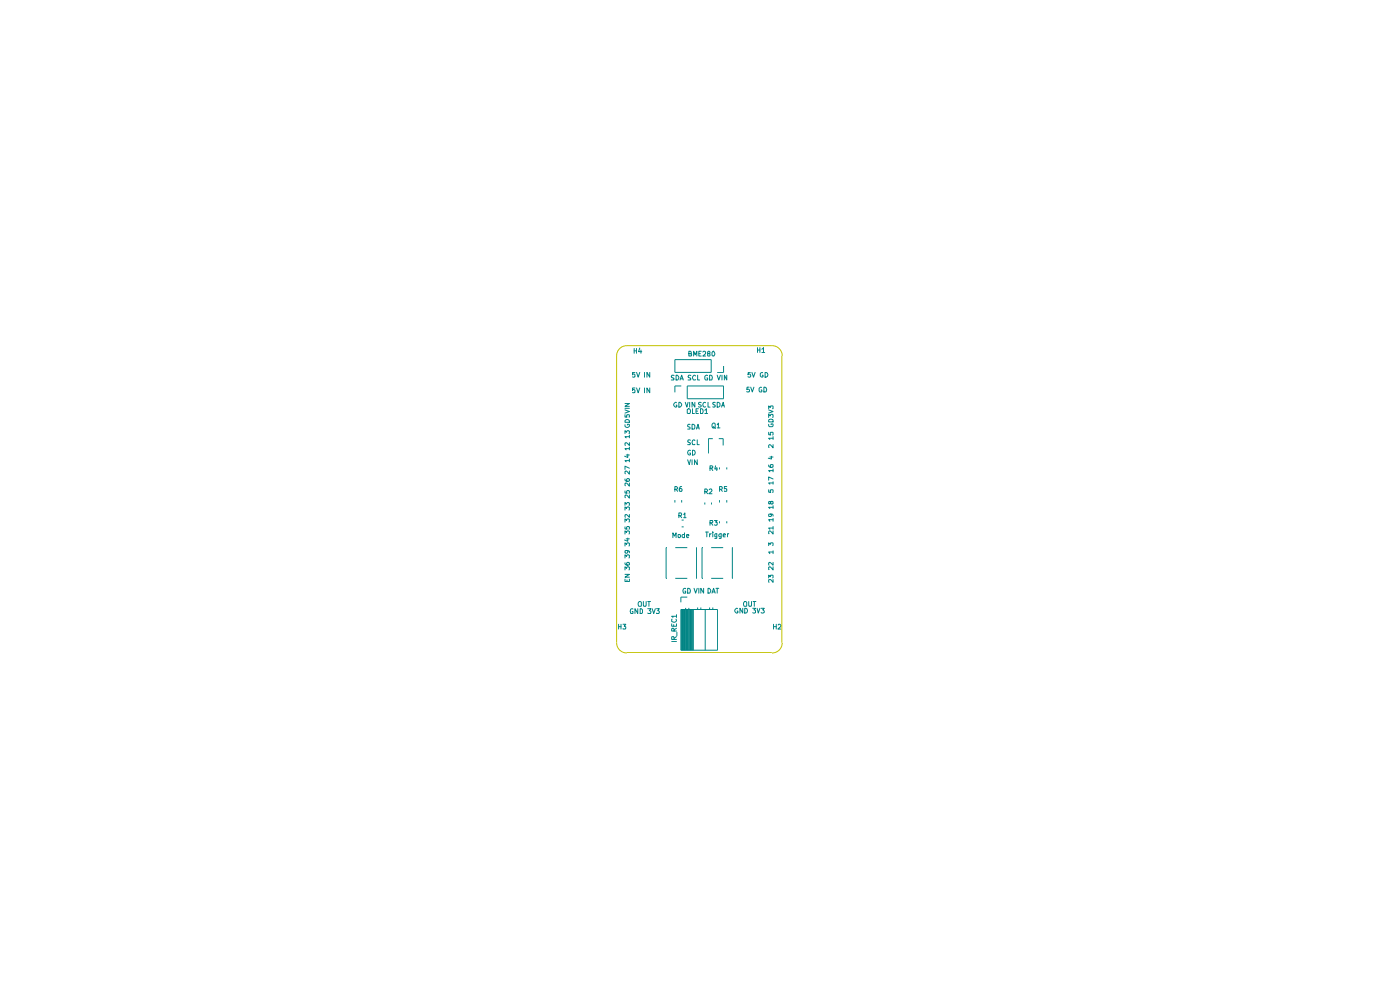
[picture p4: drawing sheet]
<svg xmlns="http://www.w3.org/2000/svg" width="297mm" height="210mm" viewBox="0 0 297 210" stroke-linecap="round" stroke-linejoin="round" font-family="sans-serif">
<g fill="none" stroke="#008484" stroke-width=".21">
<path d="M134.5 73.9v1M134.5 74.4h.5M134.7 79h-.5v.5l.1-.2 .4 .2v.4h-.5M135 79l.4 1 .3-1M135 73.9v1M135.7 73.8l-.2 .8h.6M136 74.3v.6M136.7 79v1M137.8 79v1l-.6-1v1M143 79.7h-.5a.36 .36 0 0 0 0 .4 .36 .36 0 0 0 .4 .1v.4h-.5M143.2 76.3h7.7v2.7h-7.7zM143.4 79.6h.3l.3 .5-.2 .5h-.4z"/>
<path d="M146.1 75l.5-.1-.1-.4h-.4v1h.5l.1-.3-.2-.2M146.6 79.7h-.6v.4l.5 .1 .1 .2-.1 .2h-.5M147.2 75.5v-1l.3 .8 .3-.8v1M147.6 79.8l-.4-.2-.3 .5 .3 .5 .4-.1M148 79.6v1h.4M148.3 75h.3M148.8 74.5h-.5v1h.5M149.1 74.7l.2-.2 .4 .2v.3l-.6 .5h.6M150.1 79.7l-.2-.1-.4 .2v.5l.2 .3h.4v-.4h-.2M150.3 75l-.2-.3 .4-.2 .1 .3-.5 .3 .1 .4 .4-.1v-.3l-.1-.1M150.5 79.6a.59 .59 0 0 1 .6 .3 .59 .59 0 0 1-.1 .7h-.5zM151.3 74.5a.53 .53 0 0 1 .3 .5 .53 .53 0 0 1-.4 .5l-.2-.1v-.6z"/>
<path d="M152.1 79.6l.4 1 .3-1M153.2 79.6v1M153.5 77.6v1.4h-1.4M154.2 79.6v1l-.5-1v1M159.2 79h-.5v.5l.4-.2 .2 .5-.2 .2-.4-.1M159.5 79l.4 1 .3-1M160.7 73.7v1.1M160.7 74.3h.5M161.2 73.7v1.1M161.6 74.1l.4-.4v1.1M161.6 74.8h.6M161.8 79.1l-.2-.1-.3 .2v.6l.3 .2 .3-.1v-.3h-.2"/>
<path d="M162.3 79a.52 .52 0 0 1 .6 .5 .52 .52 0 0 1-.6 .5zM132.6 90.1v.3a.55 .55 0 0 0 .9 0l-.1-.4h-.3v.2M132.6 89.2a.55 .55 0 0 1 .9 0v.4h-.9zM132.6 91.9v-.5l.3 .3 .2-.3h.4l-.1 .5M132.6 88v.5h.4v-.5l.5 .1-.1 .4M132.6 87l.9 .3-.9 .3M132.6 85.6h.9l-.9 .6h.9M132.6 86.6h.9M132.8 96.5h.7M133.2 96.4v.6l-.7-.2M133.5 97.7h-.9l.2 .3M133.5 95.2h-.9l.2 .2"/>
<path d="M133.5 93.9v.6l-.7-.6-.2 .1 .1 .5M133.5 99.9v.7l-.7-.7-.2 .1 .1 .5M133.5 99.3l-.9-.4v.7M133.5 92.6h-.9l.2 .3M133.5 92.3v.6M133.5 94.8v.6M133.5 97.4v.6M134.7 82.3h-.5v.5l.1-.2 .4 .2v.4h-.5M135 82.3l.4 1 .3-1M136.7 82.3v1M137.8 82.3v1l-.6-1v1M143.5 85.4l-.2-.1-.4 .5 .4 .6 .3-.1v-.4h-.2"/>
<path d="M144 85.3h.3l.3 .5-.3 .6h-.3zM144.3 80.6l.3-1 .3 1M144.4 80.3h.5M144.5 81.9h-1.3v1.3M145.4 85.3l.3 1.1 .3-1.1M145.8 86.9l.4-.2a.66 .66 0 0 1 .1 1l-.5-.1zM145.8 81.9h7.7v2.7h-7.7zM145.9 97.5l.3 1.1 .3-1.1M146.3 85.3v1.1M146.4 90.1l-.4-.1-.1 .2v.2l.5 .3v.2l-.5 .1M146.5 93.4h-.5a.36 .36 0 0 0 0 .4 .36 .36 0 0 0 .4 .1v.4h-.5M146.5 95.6a.45 .45 0 0 0-.6 .4 .45 .45 0 0 0 .6 .4v-.3h-.2"/>
<path d="M146.8 90l.6 .3v.5l-.2 .2h-.4zM146.8 97.5v1.1M146.9 95.5a.52 .52 0 0 1 .6 .5 .52 .52 0 0 1-.6 .5zM146.9 86.7v1h.4M147.4 85.3v1.1l-.6-1.1v1.1M147.4 93.5l-.2-.2a.61 .61 0 0 0-.2 1l.4-.1M147.7 87.2h.3M147.7 91l.4-1 .2 1M147.8 90.8h.5M147.9 97.5v1.1l-.6-1.1v1.1M147.9 93.3v1h.4M148.2 86.7h-.5v1h.5"/>
<path d="M148.6 86.7a.59 .59 0 0 1 .6 .4 .59 .59 0 0 1-.2 .6h-.4zM148.8 85.4l-.5-.1-.1 .2 .1 .4 .5 .1-.3 .4-.3-.1M149.5 87l.4-.3v1M149.5 87.7h.6M149.7 85.4a.45 .45 0 0 0-.6 .5 .45 .45 0 0 0 .6 .4M150.2 85.3v1.1h.4M150.6 99.3h.5l.1-.3-.2-.2h-.4v1M150.9 99.3l.3 .5M151.1 89.9l.2-.2 .4 .2-.1 .9-.5-.1zM151.2 93h-.9v3.2M151.3 90.5l.5 .3M151.7 85.4h-.5l.2 .5h.3v.4h-.5"/>
<path d="M151.8 98.8l-.2 .7h.6M152.1 99.1v.7M152.1 85.3l.6 .3v.5l-.3 .3h-.3zM152.1 90.1l.3-.4v1.1M152.1 90.8h.6M152.5 93h.9v1.5M152.7 99.1v.5M153.1 86.4l.3-1.1 .3 1.1M153.2 86h.4M154.2 99.1v.5M158.9 82.1h-.4l-.1 .5 .4-.1 .2 .2-.1 .4h-.5M159.3 82.1l.3 1 .3-1"/>
<path d="M161.5 82.2l-.1-.1-.4 .3v.5l.2 .2h.4v-.4h-.1M162.1 82.1a.55 .55 0 0 1 .5 .4 .55 .55 0 0 1-.2 .6h-.3zM163.1 88.6v-.7l.3 .3 .2-.3 .4 .1-.1 .6M163.1 87l.9 .3-.9 .3M163.1 86.7v-.6l.3 .3 .1-.3h.4v.6M163.1 98.6v.3a.73 .73 0 0 0 .9 .2v-.5h-.5l-.1 .3 .2 .2M163.1 91.7v.5l.4 .1v-.6h.4v.6M163.1 90v.3l.1 .2h.6l.2-.2-.1-.4h-.3v.2M163.2 89h.7l.1 .5h-.9zM163.3 96.9h.7M163.7 96.8v.6l-.7-.2M164 99.8h-.9l.2 .3"/>
<path d="M164 94.3v.7l-.7-.7-.2 .2 .1 .4M164 93h-.9l.2 .2M164 92.6v.6M164 99.5v.6M132.6 101.6v.3a.73 .73 0 0 0 .9 .1v-.4l-.4-.1-.2 .2 .2 .4M132.6 119.4v.2a.73 .73 0 0 0 .9 .2v-.4l-.4-.1-.2 .2 .2 .4M132.6 118.4v-.7l.3 .3 .2-.3 .4 .1-.1 .6M132.6 115.8v-.7l.3 .4 .2-.4 .4 .1-.1 .6M132.6 113.3v-.7l.3 .3 .2-.3 .4 .1-.1 .6M132.6 111.8v.4l.4 .1-.1-.5 .2-.1 .4 .1-.1 .5M132.6 110.7v-.6l.3 .3 .2-.3 .4 .1-.1 .5M132.6 108.2v-.7l.3 .4 .2-.4 .4 .1-.1 .6"/>
<path d="M132.6 107.2v-.6l.3 .3 .2-.3 .4 .1-.1 .5M132.6 104.1v.5h.4l-.1-.4 .2-.1h.4l-.1 .5M132.8 114.3h.7M133 116.8l.2 .1-.1 .4h-.5v-.5h.2l.7 .1v.4M133.2 114.1v.7l-.7-.2M133.5 102.4v.7l-.7-.7-.2 .1 .1 .5M133.5 109.1v.6l-.7-.6-.2 .1 .1 .5M133.5 105v.7l-.7-.7-.2 .1 .1 .5M141.3 116.2h.1M141.3 116.2v6.5M142.7 114v-1l.4 .7 .3-.7v1M143.2 103.8l.5-.1 .1-.2-.3-.3h-.3v1"/>
<path d="M143.2 106.1v.5M143.3 116.2h2.5M143.4 103.8l.4 .4M143.8 113.5l.5-.1 .1 .5-.2 .1h-.4zM144 109.4l.5-.1 .1-.2-.2-.3h-.4v1M144.3 109.4l.3 .4M144.6 103.2a.64 .64 0 0 0-.4 1h.4l.1-.4-.2-.2-.4 .2M144.6 110.3h.4M144.6 106.1v.5M144.6 111.8h.4M145 109.1l.3-.3v1M145 109.8h.5"/>
<path d="M145.2 113.4h-.3l-.2 .1 .1 .5h.4M145.2 113v1M145.6 113.7l.5-.1-.1-.2h-.3l-.1 .1v.4l.2 .1h.2M147.7 116.2h.1M147.7 116.2v6.5M148.9 116.2h.1M148.9 116.2v6.5M149.5 104.3l.5-.1 .1-.2-.2-.3h-.4v1M149.5 106.6v.4M149.7 112.9h.6M149.8 104.3l.3 .4M149.9 112.9v1"/>
<path d="M150.5 103.9l.4-.2 .1 .4-.6 .6h.6M150.5 113.2v.7M150.6 110.9h.4l.2-.2-.1-.3h-.5v1M150.9 113.2l-.4 .3M150.9 116.2h2.5M150.9 110.9l.3 .5M151 106.6v.4M151.2 112.9v.1M151.2 113.2v.7M151.6 110.4h.5l-.3 .3 .3 .1v.5h-.5M152.1 113.2v.9l-.5 .1M152.1 113.3l-.3-.1-.2 .2v.4l.5 .1"/>
<path d="M152.7 103.8l.5-.1v-.2l-.1-.3h-.4v1M152.7 106.1v.5M152.7 110.6v.4M152.9 103.8l.3 .4M153 113.2v.9l-.4 .1M153 113.3l-.3-.1-.2 .3 .2 .4h.3M153.4 113.5h.5l-.1-.3-.4 .2v.4l.4 .1M154.2 103.2h-.5v.5h.5l-.1 .5-.4-.1M154.2 106.1v.5M154.2 110.6v.4M154.3 113.2v.7M154.6 113.2l-.3 .3"/>
<path d="M155.4 116.2h.1M155.4 116.2v6.5M163.1 115.7v-.6l.3 .4 .1-.4h.4v.6M163.1 103.9v.5l.4 .1v-.6h.4v.6M163.5 109.1l.2 .1-.1 .4h-.4v-.5h.6l.2 .4M163.5 106.5l.2-.2 .3 .1v.4l-.2 .1-.3-.1-.1-.4h-.3v.4l.1 .1 .3-.1M164 119.3v.6l-.7-.6-.2 .1 .1 .5M164 117.1h-.9l.2 .3M164 112.6v.7l-.7-.7-.2 .2 .1 .4M164 112h-.9l.2 .3M164 110.2h-.9l.2 .4M164 107.6h-.9l.2 .3"/>
<path d="M164 102.4h-.9l.2 .3M164 101.6l-.9-.4v.7M164 102.2v.5M164 107.3v.6M164 110v.6M164 111.7v.6M164 116.8v.6M131.2 132.4v1M131.2 132.9h.5M131.7 132.4v1M132.2 132.4h.6l-.4 .4 .4 .2-.1 .4-.5-.1M132.6 122.9v.5h.9v-.5"/>
<path d="M132.6 121.8h.9l-.9 .6h.9M132.6 120.9v-.7l.3 .4 .2-.4 .4 .1-.1 .6M133 123v.4M134.3 129.2l-.1-.1a.59 .59 0 0 0-.5 .4 .59 .59 0 0 0 .2 .6h.4v-.4h-.2M135.3 129.1v1l-.6-1v1M135.6 127.6l.5 .2v.7h-.6a.67 .67 0 0 1 .1-.9zM135.8 129.1h.3l.2 .3v.5l-.2 .2h-.3zM136.5 127.6l.1 1h.4l.1-1M137.4 129.1h.7l-.3 .4 .3 .2-.1 .4-.6-.1M137.4 127.6h.6M137.7 127.6v1M138.3 129.1l.4 1 .3-1"/>
<path d="M139.3 129.1h.6l-.4 .4 .4 .2-.1 .4-.5-.1M141.3 122.7h.1M142.5 132.3v.5h1v-.5M142.5 136.1h1M142.6 131.3l-.1 .5a.54 .54 0 0 0 .7 .2 .54 .54 0 0 0 .2-.7M142.9 132.5v.3M143 135.6l-.1-.6h-.3l-.1 .6h1M143 133.9v-.5l-.2-.1h-.3v.6h1M143.3 122.7h2.5M143.5 130.7h-1l.2 .3M143.5 135l-.5 .4M143.5 133.3l-.5 .3"/>
<path d="M143.5 130.4v.6M143.6 134.1v.8M144.4 129.3h7.8v8.6h-7.8zM144.6 129.3v8.6M144.7 129.3v8.6M144.8 129.3v8.6M144.9 129.3v8.6M145 129.3v8.6M145.2 129.3v8.6M145.3 129.3v8.6M145.4 129.3v8.6M145.5 124.9l-.1-.1a.59 .59 0 0 0-.5 .4 .59 .59 0 0 0 .1 .6h.5v-.4h-.2"/>
<path d="M145.5 128.9v.4M145.5 129.3v8.6M145.6 129.3v8.6M145.8 129.3v8.6M145.8 126.7h-1.4v1.1M145.9 124.8a.59 .59 0 0 1 .5 .4 .59 .59 0 0 1-.1 .6h-.4zM145.9 129.3v8.6M146 129.3v8.6M146.1 128.9v9M146.2 129.3v8.6M146.4 129.3v8.6M146.5 129.3v8.6"/>
<path d="M146.6 129.3v8.6M146.7 129.3v8.6M146.8 129.3v8.6M147 129.3v8.6M147.1 129.3v8.6M147.2 124.8l.4 1 .3-1M147.7 122.7h.1M148 128.9v.4M148.3 124.8v1M148.7 128.9v.4M148.9 122.7h.1M149.3 124.8v1l-.6-1v1"/>
<path d="M149.6 129.3v8.6M150.2 124.8h.3l.3 .5-.3 .5h-.3zM150.5 128.9v.4M150.9 122.7h2.5M151 125.8l.4-1 .3 1M151.1 125.6h.5M151.2 128.9v.4M151.9 124.8h.6M152.1 124.8v1M155.4 122.7h.1M156.5 129.1l-.3-.1-.3 .5 .3 .5h.3v-.4h-.1M157.6 129v1l-.6-1v1"/>
<path d="M158 127.6l.4 .2v.7h-.6a.67 .67 0 0 1 .2-.9zM158 129a.52 .52 0 0 1 .6 .5 .52 .52 0 0 1-.6 .5zM158.8 127.6l.1 1h.4l.1-.2v-.8M159.7 129h.6l-.4 .4 .4 .1v.5h-.6M159.8 127.6h.6M160 127.6v1M160.6 129l.3 1 .3-1M161.5 129h.6l-.3 .4 .3 .2v.3l-.2 .1h-.4M163.1 122.6v-.6l.3 .3 .1-.3h.4v.6M164 122.9v.6l-.5-.6h-.3v.6M164 120.2v.7l-.7-.7-.2 .1 .1 .5M164.1 132.9h.6"/>
<path d="M164.1 132.4v1M164.7 132.4v1M165.1 132.6l.1-.2h.2l.3 .4-.7 .6h.7"/>
</g>
<path d="M130.8 75.4v60.9M132.9 73.3h30.8M133 73.3a2.16 2.16 0 0 0-2.2 2.2M163.8 73.3a2.16 2.16 0 0 1 2.1 2.2M165.9 75.4v60.9M130.8 136.4a2.16 2.16 0 0 0 2.2 2.1M132.9 138.4h30.8M165.9 136.4a2.16 2.16 0 0 1-2.1 2.1" fill="none" stroke="#c2c200" stroke-width=".21"/>
</svg>
